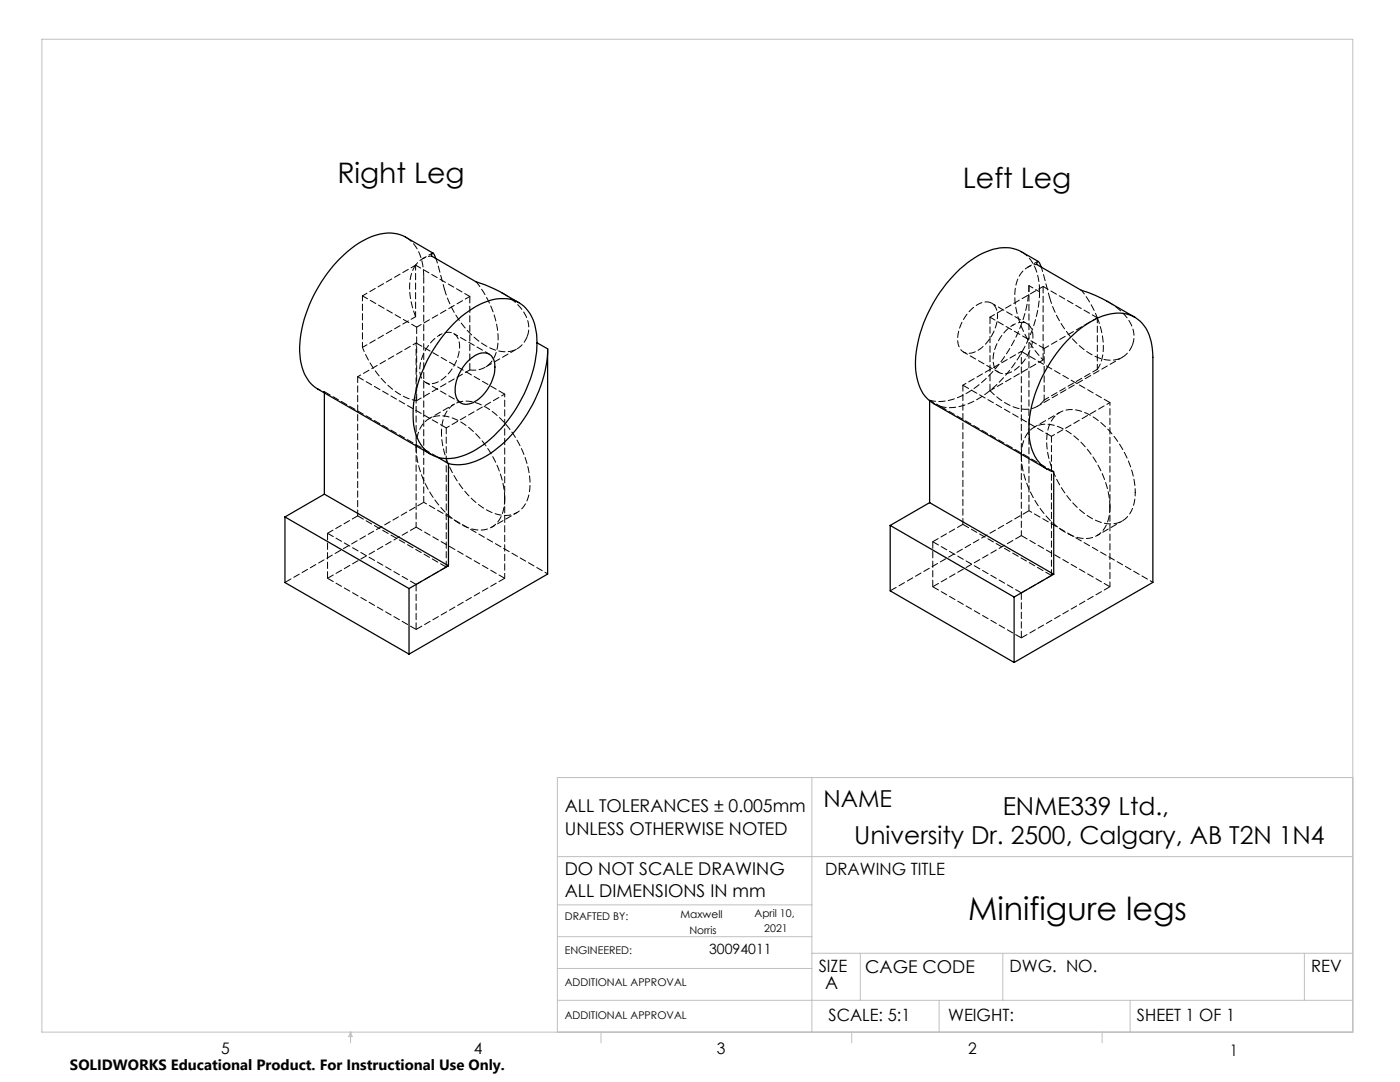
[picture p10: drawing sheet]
<svg xmlns="http://www.w3.org/2000/svg" width="279mm" height="216mm" viewBox="0 0 279 216" stroke-linecap="round" stroke-linejoin="round" font-family="sans-serif">
<defs><g id="words">
<text font-size="6.3" x="193.2" y="183.6">Minifigure legs</text>
<g font-size="5.6">
<text x="67.3" y="36.5">Right Leg</text>
<text x="192.1" y="37.4">Left Leg</text>
</g>
<g font-size="4.9">
<text x="200.1" y="162.5">ENME339 Ltd.,</text>
<text x="170.5" y="168.5">University Dr. 2500, Calgary, AB T2N 1N4</text>
</g>
<text font-size="4.7" x="164.3" y="161.1">NAME</text>
<g font-size="3.5">
<text x="112.7" y="162.1">ALL TOLERANCES ± 0.005mm</text>
<text x="112.7" y="166.6">UNLESS OTHERWISE NOTED</text>
<text x="112.7" y="174.5">DO NOT SCALE DRAWING</text>
<text x="112.7" y="179.1">ALL DIMENSIONS IN mm</text>
<text x="164.7" y="197.4">A</text>
<text x="172.7" y="194.1">CAGE CODE</text>
</g>
<g font-size="3.4">
<text x="164.7" y="174.6">DRAWING TITLE</text>
<text x="163.4" y="194">SIZE</text>
<text x="201.5" y="194">DWG. NO.</text>
<text x="261.7" y="194">REV</text>
<text x="165.3" y="203.8">SCALE: 5:1</text>
<text x="189.2" y="203.8">WEIGHT:</text>
<text x="226.9" y="203.8">SHEET 1 OF 1</text>
</g>
<g font-size="3.2">
<text x="44.2" y="210.4">5</text>
<text x="94.6" y="210.3">4</text>
<text x="143.1" y="210.4">3</text>
<text x="193.2" y="210.3">2</text>
<text x="245.4" y="210.6">1</text>
</g>
<text font-size="3" x="14" y="213.5">SOLIDWORKS Educational Product. For Instructional Use Only.</text>
<text font-size="2.8" x="141.5" y="190.3">30094011</text>
<g font-size="2.1">
<text x="112.7" y="183.5">DRAFTED BY:</text>
<text x="135.8" y="183.2">Maxwell</text>
<text x="150.6" y="182.9">April 10,</text>
<text x="152.5" y="186">2021</text>
<text x="112.7" y="190.3">ENGINEERED:</text>
<text x="137.6" y="186.3">Norris</text>
<text x="112.7" y="196.8">ADDITIONAL APPROVAL</text>
<text x="112.7" y="203.3">ADDITIONAL APPROVAL</text>
</g>
</g></defs>
<g fill="none" stroke="#c0c0c0" stroke-width=".2">
<path d="M8.4 7.8h261.6v198.2h-261.6zM162 155.2v50.8M270 155.2h-158.8v50.8M111.2 170.9h158.8M111.2 199.6h158.8M111.2 193.3h50.8M111.2 186.9h50.8M111.2 180.6h50.8M162 190.2h108M171.7 190.2v9.4M187.4 199.6v6.4M200.1 190.2v9.4"/>
<path d="M225.5 199.6v6.4M260.3 190.2v9.4M70 206v2.1M70 206l.3 .8h-.7zM119.9 206v2.1M170 206v2.1M220 206v2.1"/>
</g>
<g fill="none" stroke="#000" stroke-width=".25">
<path d="M86.4 50.5l-5.5-3.2a8.2 8.2 0 0 0-7.8 .4 26 26 0 0 0-11.7 14.1 18.3 18.3 0 0 0-.9 12 6.7 6.7 0 0 0 2.9 3.8l22.6 13.1M87 51.6l-.3-.8-.4-.3-.2 .6 8.9 5.1 1.8 .6a38.8 38.8 0 0 1 6.7 3.6M207.2 52.2l-3.4-2a8.3 8.3 0 0 0-7.8 .4 26.8 26.8 0 0 0-12.4 16 16.4 16.4 0 0 0 0 10.8l1 1.7 1.7 1.4 22.7 13.1M207.8 53.3l-.4-.9-.3-.2-.2 .6 8.9 5.1a24.2 24.2 0 0 1 5.1 2.2l5.5 3.2M64.7 78.4v20.2M93.6 71.9a4.1 4.1 0 0 1 3.6-1.4 2.76 2.76 0 0 1 1.5 3.2 8.4 8.4 0 0 1-4.7 6.8 2.25 2.25 0 0 1-3.2-2.2 8.8 8.8 0 0 1 2.8-6.4zM107.2 68.4a9.6 9.6 0 0 0-2.6-7.3 7.3 7.3 0 0 0-8.2-.7 25.2 25.2 0 0 0-12 13.5 19 19 0 0 0-1.3 13 6.7 6.7 0 0 0 4.3 4.4M107.2 68.4a27.6 27.6 0 0 1-10 19.8 12.2 12.2 0 0 1-9.2 3.2l-.6-.1M107.2 68.4l2.1 1.2M109.3 69.6a27.5 27.5 0 0 1-11.4 20.9 10.4 10.4 0 0 1-8.4 2M109.3 69.6v44.9l-27.7 16M185.5 80v20.3"/>
<path d="M64.7 98.6l24.8 14.3M64.7 98.6l-7.8 4.6M87.4 91.3l2.1 1.2M89.5 92.5v20.4M56.9 103.2l24.7 14.2M56.9 103.2v13l24.7 14.3M81.6 117.4v13.1M89.5 112.9l-7.9 4.5M177.7 104.8l24.7 14.3M177.7 104.8v13.1l24.7 14.3M185.5 100.3l24.8 14.3M185.5 100.3l-7.8 4.5"/>
<path d="M202.4 119.1v13.1M210.3 114.6v-20.4a7.3 7.3 0 0 1-4.8-6.6 24 24 0 0 1 4.2-15.4 21.3 21.3 0 0 1 11.1-9.4 6.6 6.6 0 0 1 8.9 5.3l.4 3.2v44.9l-27.7 16M210.3 114.6l-7.9 4.5"/>
</g>
<path d="M87 51.6l1.7 6.1M209.5 59.4l-1.7-6.1M72.3 69.3v-10.3M82.9 63.2v-10.3M208.4 79.8v-10.3M219 63.4a21.4 21.4 0 0 0-3.2-5.5M219 73.7v-10.3M83 89.3v15.9M100.7 99.5v15.9M203.8 90.9v16M221.5 101.2v15.9" fill="none" stroke="#000" stroke-width=".2" stroke-dasharray="1.3 .6" stroke-dashoffset=".3"/>
<path d="M105.2 67.2a5.9 5.9 0 0 0-1.9-6.4l-1.5-1.3-1.6-1.1M221 60.1a10 10 0 0 1 5.2 6 4.7 4.7 0 0 1-.2 2.8M56.9 116.2l27.7-16M177.7 117.9l27.7-16" fill="none" stroke="#000" stroke-width=".2" stroke-dasharray="1.3 .6" stroke-dashoffset="-.1"/>
<g fill="none" stroke="#000" stroke-width=".2" stroke-dasharray="1.3 .6">
<path d="M93.8 59.2v14.6M208.2 57.2v14.6M209.5 59.4a19.3 19.3 0 0 0 8.8 11.6 5.4 5.4 0 0 0 6.8-.7l.9-1.4M64.8 78.2v.2M83 68.4l17.7 10.2M83.2 65.3v14.6M105.2 67.2a4.7 4.7 0 0 1-6.4 2.6 17.3 17.3 0 0 1-9.2-9.7l-.9-2.4M185.6 79.9v.1M192.2 76.9l17.6 10.2M197.6 63.3v14.7M87.4 91.2l-22.6-13M89.1 85.4l-17.7-10.2"/>
<path d="M187.7 81.1l22.6 13M221.5 80.3l-17.7-10.2M65.4 106.4v9M65.4 106.4l6-3.5M65.4 115.4l17.6-10.2M71.4 102.9l17.7 10.2M83 116.6l-17.6-10.2M83 116.6v9M83 105.2l17.7 10.2M89.1 113.1l-6.1 3.5M100.7 115.4l-17.7 10.2M186.2 108.1v9"/>
<path d="M186.2 117.1l17.6 10.2M186.2 108.1l17.6 10.2M192.2 104.6l-6 3.5M203.8 106.9l-17.6 10.2M203.8 118.3v9M203.8 118.3l6-3.5M209.8 114.8l-17.6-10.2M221.5 117.1l-17.7-10.2M83 125.6l-17.6-10.2M203.8 127.3l17.7-10.2"/>
</g>
<path d="M84.6 55.3a8.9 8.9 0 0 0-3.6-8h-.1M207.5 58.2a8.9 8.9 0 0 0-3.6-7.9l-.1-.1M96.8 73.3l6.4-3.7" fill="none" stroke="#000" stroke-width=".2" stroke-dasharray="1.3 .6" stroke-dashoffset="-.2"/>
<path d="M206.9 52.8a4.8 4.8 0 0 0-4.2 4.3 17.4 17.4 0 0 0 3.8 12.8l1.7 1.9M63.4 77.6l1.4 .6M83 68.4v20.9M87.7 66.8a2.43 2.43 0 0 1 2.9-.2 2.43 2.43 0 0 1 1.1 2.5 8.5 8.5 0 0 1-4.8 7.3 2.24 2.24 0 0 1-3.1-2.2 8.6 8.6 0 0 1 3.9-7.4M100.7 78.6v20.9M199.1 63.1a2.43 2.43 0 0 0-1.2-2.6 2.43 2.43 0 0 0-2.8 .3 8.5 8.5 0 0 0-3.9 7.8 2.24 2.24 0 0 0 3.5 1.6 8.6 8.6 0 0 0 4.4-7.1M202.2 64.9a2.43 2.43 0 0 1 2.8-.3 2.43 2.43 0 0 1 1.1 2.6 8.5 8.5 0 0 1-4.8 7.2 2.24 2.24 0 0 1-3.1-2.2 8.6 8.6 0 0 1 4-7.3M203.8 70.1v20.8M186.3 80.5l1.4 .6M221.5 80.3v20.9" fill="none" stroke="#000" stroke-width=".2" stroke-dasharray="1.3 .6" stroke-dashoffset=".7"/>
<g fill="none" stroke="#000" stroke-width=".2" stroke-dasharray="1.3 .6" stroke-dashoffset=".1">
<path d="M72.3 59l10.9 6.3M82.9 52.9l10.9 6.3M95 56.2a18.3 18.3 0 0 1 4.3 12.8 4.9 4.9 0 0 1-5.5 4.8M205.4 57a27.4 27.4 0 0 1-12.2 21.3 10 10 0 0 1-7.6 1.6M71.4 75.2v27.7M82.9 63.2a12 12 0 0 1-.3-9.8l.3-.5M192.2 76.9v27.7M197.6 78a10.6 10.6 0 0 0 7.2 3.7 4.3 4.3 0 0 0 3.6-1.9M208.4 69.5l-10.8-6.2M219 73.7a9.8 9.8 0 0 0 .8-7.9l-.8-2.4M219 63.4l-10.8-6.2M83 89.3a19.3 19.3 0 0 0 9.5 15.6 5.3 5.3 0 0 0 6.8-.7 7.4 7.4 0 0 0 1.4-4.7"/>
<path d="M89.1 85.4v27.7M100.7 99.5a19.3 19.3 0 0 0-9.4-15.7 5.3 5.3 0 0 0-6.8 .8 7.4 7.4 0 0 0-1.5 4.7M187.7 81.1a10.3 10.3 0 0 0 8.3-2 27.6 27.6 0 0 0 11.5-20.9M203.8 90.9a6 6 0 0 1 3.1-5.9 7.4 7.4 0 0 1 7 1.7 19.8 19.8 0 0 1 7.6 14.5M209.8 87.1v27.7M84.6 100.2v-44.9M205.4 101.9v-44.9M221.5 101.2a6 6 0 0 1-3 5.9 7.4 7.4 0 0 1-7.1-1.7 19.8 19.8 0 0 1-7.6-14.5"/>
</g>
<path d="M72.3 59l10.6-6.1M72.3 69.3l10.6-6.1M83.2 79.9l10.6-6.1M83.2 65.3l10.6-6.1M197.6 78l10.6-6.2M197.6 63.3l10.6-6.1M208.4 79.8l10.6-6.1M208.4 69.5l10.6-6.1" fill="none" stroke="#000" stroke-width=".2" stroke-dasharray="1.3 .6" stroke-dashoffset=".2"/>
<path d="M86.3 50.5l-2 1.1M205.4 57l2.1 1.2M207.1 52.2l-2 1.1M83.2 79.9a13.6 13.6 0 0 1-8.4-6l-1.4-2.2-1.1-2.4M84.9 76.3l7.1 4.1M97.6 70.6l-7-4M185.6 79.9l2.1 1.2M192.3 70.2l7.1 4.1M205 64.6l-7.1-4.1M207 81.1l17-9.8" fill="none" stroke="#000" stroke-width=".2" stroke-dasharray="1.3 .6" stroke-dashoffset=".4"/>
<path d="M82.9 52.9a4.3 4.3 0 0 1 3.2-1.8M71.4 75.2l11.6-6.8M100.7 78.6l-11.6 6.8M203.8 70.1l-11.6 6.8M90.7 80.6l-5.1 2.9M209.8 87.1l11.7-6.8M211.5 82.3l-5.1 2.9M98.1 105.2l5.1-2.9M109.3 114.5l-24.7-14.3M205.4 101.9l24.7 14.3M218.9 106.9l5.1-2.9" fill="none" stroke="#000" stroke-width=".2" stroke-dasharray="1.3 .6" stroke-dashoffset=".6"/>
<path d="M88.1 86.3a5.8 5.8 0 0 1 3.5-6.1 8.1 8.1 0 0 1 7 2.2 19.7 19.7 0 0 1 7.2 14.5 5.6 5.6 0 0 1-3.7 5.8 8.5 8.5 0 0 1-7.2-2.5 19.9 19.9 0 0 1-6.8-13.9M226.6 98.2a19.4 19.4 0 0 0-9.3-15.5 5.5 5.5 0 0 0-6.9 .5 8.8 8.8 0 0 0-1.2 7.5 19.4 19.4 0 0 0 9.3 13 5.3 5.3 0 0 0 6.7-.8 7.4 7.4 0 0 0 1.4-4.7" fill="none" stroke="#000" stroke-width=".2" stroke-dasharray="1.3 .6" stroke-dashoffset=".5"/>
<use href="#words"/>
</svg>
